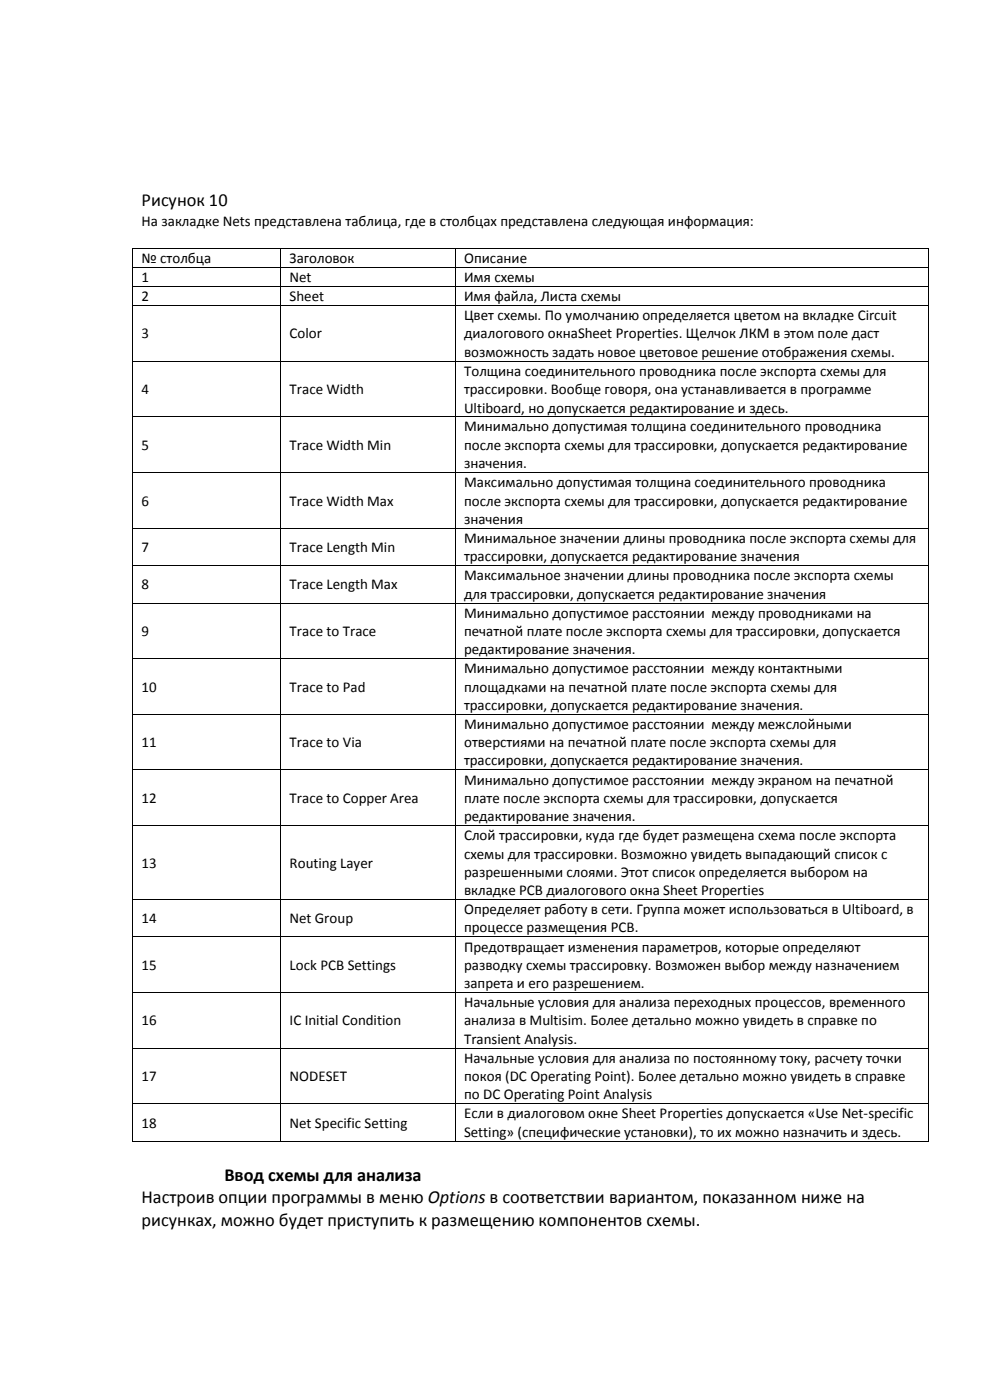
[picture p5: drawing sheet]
<svg xmlns="http://www.w3.org/2000/svg" width="210mm" height="297mm" viewBox="0 0 210 297" stroke-linecap="round" stroke-linejoin="round" font-family="sans-serif">
<defs><g id="words">
<g font-size="3.9">
<text x="30" y="43.7">Рисунок 10</text>
<text x="47.6" y="250.6">Ввод схемы для анализа</text>
<text x="30" y="255.3">Настроив опции программы в меню Options в соответствии вариантом, показанном ниже на</text>
<text x="30" y="260.1">рисунках, можно будет приступить к размещению компонентов схемы.</text>
</g>
<g font-size="3.2">
<text x="30" y="47.8">На закладке Nets представлена таблица, где в столбцах представлена следующая информация:</text>
<text x="30" y="55.8">№ столбца</text>
<text x="30" y="59.8">1</text>
<text x="61.4" y="55.8">Заголовок</text>
<text x="61.4" y="59.8">Net</text>
<text x="98.4" y="55.8">Описание</text>
<text x="98.4" y="59.8">Имя схемы</text>
<text x="30" y="63.9">2</text>
<text x="61.4" y="63.9">Sheet</text>
<text x="98.4" y="63.9">Имя файла, Листа схемы</text>
<text x="30" y="71.8">3</text>
<text x="61.4" y="71.8">Color</text>
<text x="98.4" y="68">Цвет схемы. По умолчанию определяется цветом на вкладке Circuit</text>
<text x="98.4" y="71.8">диалогового окнаSheet Properties. Щелчок ЛКМ в этом поле даст</text>
<text x="98.4" y="75.7">возможность задать новое цветовое решение отображения схемы.</text>
<text x="30" y="83.6">4</text>
<text x="61.4" y="83.6">Trace Width</text>
<text x="98.4" y="79.8">Толщина соединительного проводника после экспорта схемы для</text>
<text x="98.4" y="83.6">трассировки. Вообще говоря, она устанавливается в программе</text>
<text x="98.4" y="87.5">Ultiboard, но допускается редактирование и здесь.</text>
<text x="30" y="95.4">5</text>
<text x="61.4" y="95.4">Trace Width Min</text>
<text x="98.4" y="91.5">Минимально допустимая толщина соединительного проводника</text>
<text x="98.4" y="95.4">после экспорта схемы для трассировки, допускается редактирование</text>
<text x="98.4" y="99.3">значения.</text>
<text x="30" y="107.2">6</text>
<text x="61.4" y="107.2">Trace Width Max</text>
<text x="98.4" y="103.4">Максимально допустимая толщина соединительного проводника</text>
<text x="98.4" y="107.2">после экспорта схемы для трассировки, допускается редактирование</text>
<text x="98.4" y="111.1">значения</text>
<text x="30" y="117.1">7</text>
<text x="61.4" y="117.1">Trace Length Min</text>
<text x="98.4" y="115.2">Минимальное значении длины проводника после экспорта схемы для</text>
<text x="98.4" y="119.1">трассировки, допускается редактирование значения</text>
<text x="30" y="125">8</text>
<text x="61.4" y="125">Trace Length Max</text>
<text x="98.4" y="123.1">Максимальное значении длины проводника после экспорта схемы</text>
<text x="98.4" y="127">для трассировки, допускается редактирование значения</text>
<text x="98.4" y="131">Минимально допустимое расстоянии между проводниками на</text>
<text x="30" y="134.9">9</text>
<text x="61.4" y="134.9">Trace to Trace</text>
<text x="98.4" y="134.9">печатной плате после экспорта схемы для трассировки, допускается</text>
<text x="98.4" y="138.8">редактирование значения.</text>
<text x="98.4" y="142.8">Минимально допустимое расстоянии между контактными</text>
<text x="30" y="146.7">10</text>
<text x="61.4" y="146.7">Trace to Pad</text>
<text x="98.4" y="146.7">площадками на печатной плате после экспорта схемы для</text>
<text x="98.4" y="150.6">трассировки, допускается редактирование значения.</text>
<text x="98.4" y="154.6">Минимально допустимое расстоянии между межслойными</text>
<text x="30" y="158.5">11</text>
<text x="61.4" y="158.5">Trace to Via</text>
<text x="98.4" y="158.5">отверстиями на печатной плате после экспорта схемы для</text>
<text x="98.4" y="162.4">трассировки, допускается редактирование значения.</text>
<text x="98.4" y="166.4">Минимально допустимое расстоянии между экраном на печатной</text>
<text x="30" y="170.3">12</text>
<text x="61.4" y="170.3">Trace to Copper Area</text>
<text x="98.4" y="170.3">плате после экспорта схемы для трассировки, допускается</text>
<text x="98.4" y="174.2">редактирование значения.</text>
<text x="98.4" y="178.2">Слой трассировки, куда где будет размещена схема после экспорта</text>
<text x="30" y="184">13</text>
<text x="61.4" y="184">Routing Layer</text>
<text x="98.4" y="182.1">схемы для трассировки. Возможно увидеть выпадающий список с</text>
<text x="98.4" y="186">разрешенными слоями. Этот список определяется выбором на</text>
<text x="98.4" y="189.9">вкладке PCB диалогового окна Sheet Properties</text>
<text x="30" y="195.9">14</text>
<text x="61.4" y="195.9">Net Group</text>
<text x="98.4" y="193.9">Определяет работу в сети. Группа может использоваться в Ultiboard, в</text>
<text x="98.4" y="197.8">процессе размещения PCB.</text>
<text x="98.4" y="201.9">Предотвращает изменения параметров, которые определяют</text>
<text x="30" y="205.7">15</text>
<text x="61.4" y="205.7">Lock PCB Settings</text>
<text x="98.4" y="205.7">разводку схемы трассировку. Возможен выбор между назначением</text>
<text x="98.4" y="209.6">запрета и его разрешением.</text>
<text x="98.4" y="213.6">Начальные условия для анализа переходных процессов, временного</text>
<text x="30" y="217.5">16</text>
<text x="61.4" y="217.5">IC Initial Condition</text>
<text x="98.4" y="217.5">анализа в Multisim. Более детально можно увидеть в справке по</text>
<text x="98.4" y="221.4">Transient Analysis.</text>
<text x="98.4" y="225.5">Начальные условия для анализа по постоянному току, расчету точки</text>
<text x="30" y="229.4">17</text>
<text x="61.4" y="229.4">NODESET</text>
<text x="98.4" y="229.4">покоя (DC Operating Point). Более детально можно увидеть в справке</text>
<text x="98.4" y="233.2">по DC Operating Point Analysis</text>
<text x="30" y="239.2">18</text>
<text x="61.4" y="239.2">Net Specific Setting</text>
<text x="98.4" y="237.3">Если в диалоговом окне Sheet Properties допускается «Use Net-specific</text>
<text x="98.4" y="241.2">Setting» (специфические установки), то их можно назначить и здесь.</text>
</g>
</g></defs>
<g fill="#000">
<path d="M28 52.6h.2v.2h-.2z" fill-rule="evenodd"/>
<path d="M28 52.6h.2v.2h-.2z" fill-rule="evenodd"/>
<path d="M28 56.6h.2v.2h-.2z" fill-rule="evenodd"/>
<path d="M59.5 52.6h.2v.2h-.2z" fill-rule="evenodd"/>
<path d="M59.5 56.6h.2v.2h-.2z" fill-rule="evenodd"/>
<path d="M96.5 52.6h.1v.2h-.1z" fill-rule="evenodd"/>
<path d="M96.5 56.6h.1v.2h-.1z" fill-rule="evenodd"/>
<path d="M196.9 52.6h.2v.2h-.2z" fill-rule="evenodd"/>
<path d="M196.9 52.6h.2v.2h-.2z" fill-rule="evenodd"/>
<path d="M196.9 56.6h.2v.2h-.2z" fill-rule="evenodd"/>
<path d="M28 60.7h.2v.2h-.2z" fill-rule="evenodd"/>
<path d="M28 64.8h.2v.1h-.2z" fill-rule="evenodd"/>
<path d="M28 76.5h.2v.2h-.2z" fill-rule="evenodd"/>
<path d="M59.5 60.7h.2v.2h-.2z" fill-rule="evenodd"/>
<path d="M59.5 64.8h.2v.1h-.2z" fill-rule="evenodd"/>
<path d="M59.5 76.5h.2v.2h-.2z" fill-rule="evenodd"/>
<path d="M96.5 60.7h.1v.2h-.1z" fill-rule="evenodd"/>
<path d="M96.5 64.8h.1v.1h-.1z" fill-rule="evenodd"/>
<path d="M96.5 76.5h.1v.2h-.1z" fill-rule="evenodd"/>
<path d="M196.9 60.7h.2v.2h-.2z" fill-rule="evenodd"/>
<path d="M196.9 64.8h.2v.1h-.2z" fill-rule="evenodd"/>
<path d="M196.9 76.5h.2v.2h-.2z" fill-rule="evenodd"/>
<path d="M28 88.4h.2v.1h-.2z" fill-rule="evenodd"/>
<path d="M59.5 88.4h.2v.1h-.2z" fill-rule="evenodd"/>
<path d="M96.5 88.4h.1v.1h-.1z" fill-rule="evenodd"/>
<path d="M196.9 88.4h.2v.1h-.2z" fill-rule="evenodd"/>
<path d="M28 100.2h.2v.1h-.2z" fill-rule="evenodd"/>
<path d="M28 112h.2v.2h-.2z" fill-rule="evenodd"/>
<path d="M59.5 100.2h.2v.1h-.2z" fill-rule="evenodd"/>
<path d="M59.5 112h.2v.2h-.2z" fill-rule="evenodd"/>
<path d="M96.5 100.2h.1v.1h-.1z" fill-rule="evenodd"/>
<path d="M96.5 112h.1v.2h-.1z" fill-rule="evenodd"/>
<path d="M196.9 100.2h.2v.1h-.2z" fill-rule="evenodd"/>
<path d="M196.9 112h.2v.2h-.2z" fill-rule="evenodd"/>
<path d="M28 119.9h.2v.2h-.2z" fill-rule="evenodd"/>
<path d="M28 127.9h.2v.1h-.2z" fill-rule="evenodd"/>
<path d="M28 139.6h.2v.2h-.2z" fill-rule="evenodd"/>
<path d="M59.5 119.9h.2v.2h-.2z" fill-rule="evenodd"/>
<path d="M59.5 127.9h.2v.1h-.2z" fill-rule="evenodd"/>
<path d="M59.5 139.6h.2v.2h-.2z" fill-rule="evenodd"/>
<path d="M96.5 119.9h.1v.2h-.1z" fill-rule="evenodd"/>
<path d="M96.5 127.9h.1v.1h-.1z" fill-rule="evenodd"/>
<path d="M96.5 139.6h.1v.2h-.1z" fill-rule="evenodd"/>
<path d="M196.9 119.9h.2v.2h-.2z" fill-rule="evenodd"/>
<path d="M196.9 127.9h.2v.1h-.2z" fill-rule="evenodd"/>
<path d="M196.9 139.6h.2v.2h-.2z" fill-rule="evenodd"/>
<path d="M28 151.5h.2v.1h-.2z" fill-rule="evenodd"/>
<path d="M59.5 151.5h.2v.1h-.2z" fill-rule="evenodd"/>
<path d="M96.5 151.5h.1v.1h-.1z" fill-rule="evenodd"/>
<path d="M196.9 151.5h.2v.1h-.2z" fill-rule="evenodd"/>
<path d="M28 163.3h.2v.1h-.2z" fill-rule="evenodd"/>
<path d="M28 175.1h.2v.1h-.2z" fill-rule="evenodd"/>
<path d="M59.5 163.3h.2v.1h-.2z" fill-rule="evenodd"/>
<path d="M59.5 175.1h.2v.1h-.2z" fill-rule="evenodd"/>
<path d="M96.5 163.3h.1v.1h-.1z" fill-rule="evenodd"/>
<path d="M96.5 175.1h.1v.1h-.1z" fill-rule="evenodd"/>
<path d="M196.9 163.3h.2v.1h-.2z" fill-rule="evenodd"/>
<path d="M196.9 175.1h.2v.1h-.2z" fill-rule="evenodd"/>
<path d="M28 190.7h.2v.2h-.2z" fill-rule="evenodd"/>
<path d="M28 198.7h.2v.1h-.2z" fill-rule="evenodd"/>
<path d="M59.5 190.7h.2v.2h-.2z" fill-rule="evenodd"/>
<path d="M59.5 198.7h.2v.1h-.2z" fill-rule="evenodd"/>
<path d="M96.5 190.7h.1v.2h-.1z" fill-rule="evenodd"/>
<path d="M96.5 198.7h.1v.1h-.1z" fill-rule="evenodd"/>
<path d="M196.9 190.7h.2v.2h-.2z" fill-rule="evenodd"/>
<path d="M196.9 198.7h.2v.1h-.2z" fill-rule="evenodd"/>
<path d="M28 210.5h.2v.1h-.2z" fill-rule="evenodd"/>
<path d="M59.5 210.5h.2v.1h-.2z" fill-rule="evenodd"/>
<path d="M96.5 210.5h.1v.1h-.1z" fill-rule="evenodd"/>
<path d="M196.9 210.5h.2v.1h-.2z" fill-rule="evenodd"/>
<path d="M28 222.3h.2v.2h-.2z" fill-rule="evenodd"/>
<path d="M28 234.1h.2v.2h-.2z" fill-rule="evenodd"/>
<path d="M59.5 222.3h.2v.2h-.2z" fill-rule="evenodd"/>
<path d="M59.5 234.1h.2v.2h-.2z" fill-rule="evenodd"/>
<path d="M96.5 222.3h.1v.2h-.1z" fill-rule="evenodd"/>
<path d="M96.5 234.1h.1v.2h-.1z" fill-rule="evenodd"/>
<path d="M196.9 222.3h.2v.2h-.2z" fill-rule="evenodd"/>
<path d="M196.9 234.1h.2v.2h-.2z" fill-rule="evenodd"/>
<path d="M28 242h.2v.2h-.2z" fill-rule="evenodd"/>
<path d="M28 242h.2v.2h-.2z" fill-rule="evenodd"/>
<path d="M59.5 242h.2v.2h-.2z" fill-rule="evenodd"/>
<path d="M96.5 242h.1v.2h-.1z" fill-rule="evenodd"/>
<path d="M196.9 242h.2v.2h-.2z" fill-rule="evenodd"/>
<path d="M196.9 242h.2v.2h-.2z" fill-rule="evenodd"/>
</g>
<g fill="none" stroke="#000" stroke-width=".21">
<path d="M28.1 52.8v3.8M28.1 56.8v3.9M28.2 52.7h31.3M28.2 56.7h31.3M59.6 52.8v3.8M59.6 56.8v3.9M59.7 52.7h36.7M59.7 56.7h36.7M96.5 52.8v3.8M96.5 56.8v3.9M96.6 52.7h100.3M96.6 56.7h100.3"/>
<path d="M197 52.8v3.8M197 56.8v3.9M28.1 60.9v3.9M28.1 64.9v11.6M28.1 76.7v11.7M28.2 60.8h31.3M28.2 64.9h31.3M28.2 76.6h31.3M59.6 60.9v3.9M59.6 64.9v11.6M59.6 76.7v11.7M59.7 60.8h36.7"/>
<path d="M59.7 64.9h36.7M59.7 76.6h36.7M96.5 60.9v3.9M96.5 64.9v11.6M96.5 76.7v11.7M96.6 60.8h100.3M96.6 64.9h100.3M96.6 76.6h100.3M197 60.9v3.9M197 64.9v11.6M197 76.7v11.7M28.1 88.5v11.7"/>
<path d="M28.2 88.5h31.3M59.6 88.5v11.7M59.7 88.5h36.7M96.5 88.5v11.7M96.6 88.5h100.3M197 88.5v11.7M28.1 100.3v11.7M28.1 112.2v7.7M28.2 100.3h31.3M28.2 112.1h31.3M28.2 120h31.3M59.6 100.3v11.7"/>
<path d="M59.6 112.2v7.7M59.7 100.3h36.7M59.7 112.1h36.7M59.7 120h36.7M96.5 100.3v11.7M96.5 112.2v7.7M96.6 100.3h100.3M96.6 112.1h100.3M96.6 120h100.3M197 100.3v11.7M197 112.2v7.7M28.1 120.1v7.8"/>
<path d="M28.1 128v11.6M28.1 139.8v11.7M28.2 127.9h31.3M28.2 139.7h31.3M59.6 120.1v7.8M59.6 128v11.6M59.6 139.8v11.7M59.7 127.9h36.7M59.7 139.7h36.7M96.5 120.1v7.8M96.5 128v11.6M96.5 139.8v11.7"/>
<path d="M96.6 127.9h100.3M96.6 139.7h100.3M197 120.1v7.8M197 128v11.6M197 139.8v11.7M28.1 151.6v11.7M28.2 151.5h31.3M59.6 151.6v11.7M59.7 151.5h36.7M96.5 151.6v11.7M96.6 151.5h100.3M197 151.6v11.7"/>
<path d="M28.1 163.4v11.7M28.1 175.2v15.5M28.2 163.3h31.3M28.2 175.2h31.3M59.6 163.4v11.7M59.6 175.2v15.5M59.7 163.3h36.7M59.7 175.2h36.7M96.5 163.4v11.7M96.5 175.2v15.5M96.6 163.3h100.3M96.6 175.2h100.3"/>
<path d="M197 163.4v11.7M197 175.2v15.5M28.1 190.9v7.8M28.1 198.8v11.7M28.2 190.8h31.3M28.2 198.7h31.3M59.6 190.9v7.8M59.6 198.8v11.7M59.7 190.8h36.7M59.7 198.7h36.7M96.5 190.9v7.8M96.5 198.8v11.7"/>
<path d="M96.6 190.8h100.3M96.6 198.7h100.3M197 190.9v7.8M197 198.8v11.7M28.1 210.6v11.7M28.2 210.6h31.3M59.6 210.6v11.7M59.7 210.6h36.7M96.5 210.6v11.7M96.6 210.6h100.3M197 210.6v11.7M28.1 222.5v11.6"/>
<path d="M28.1 234.3v7.7M28.2 222.4h31.3M28.2 234.2h31.3M59.6 222.5v11.6M59.6 234.3v7.7M59.7 222.4h36.7M59.7 234.2h36.7M96.5 222.5v11.6M96.5 234.3v7.7M96.6 222.4h100.3M96.6 234.2h100.3M197 222.5v11.6"/>
<path d="M197 234.3v7.7M28.2 242.1h31.3M59.7 242.1h36.7M96.6 242.1h100.3"/>
</g>
<use href="#words"/>
</svg>
